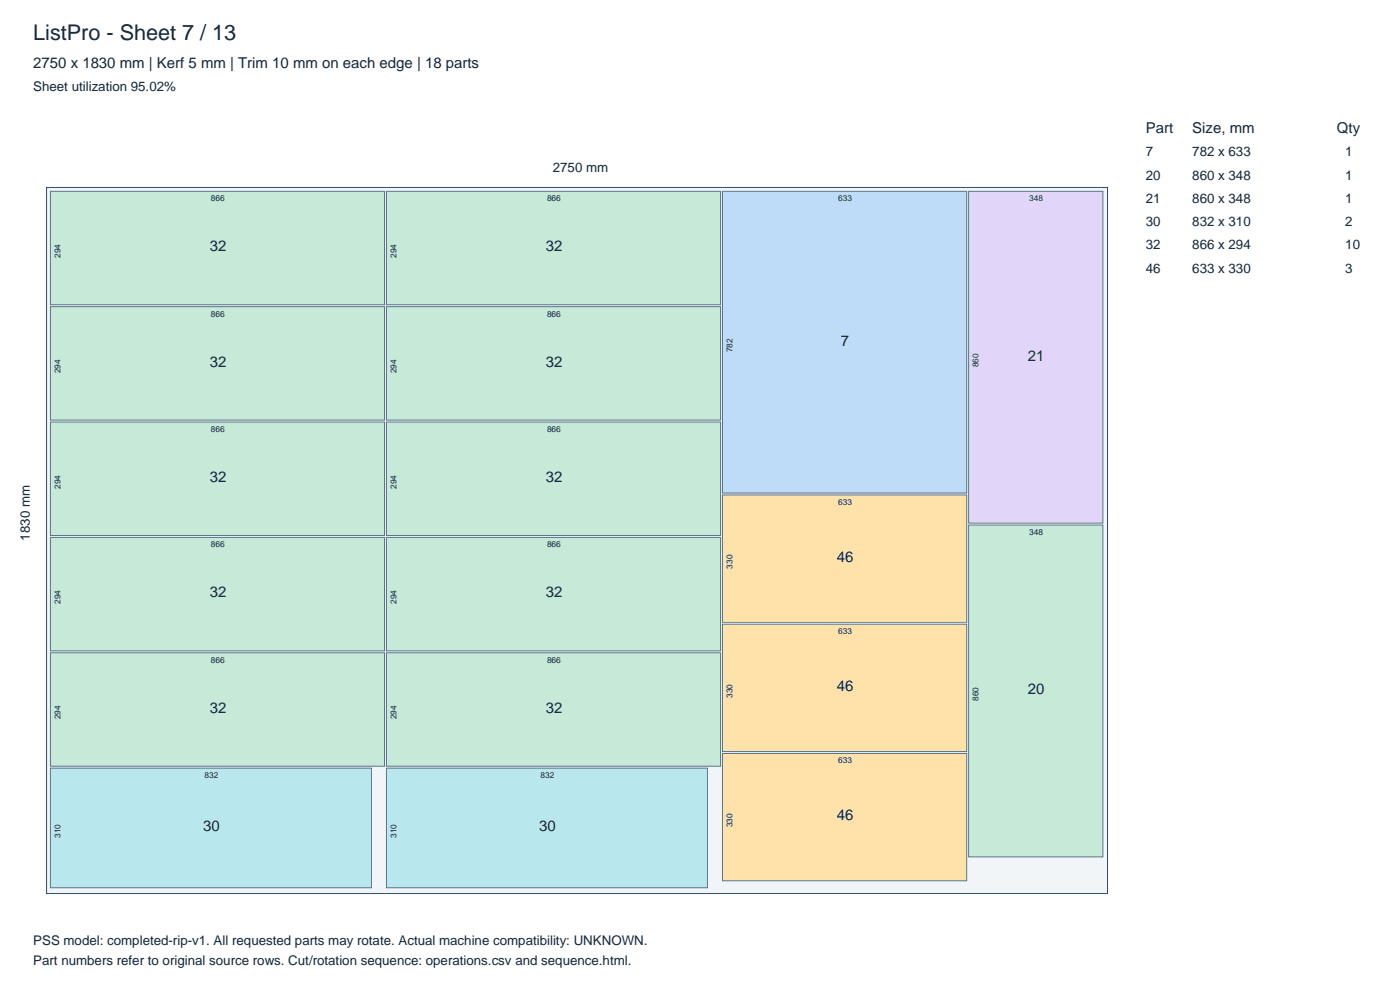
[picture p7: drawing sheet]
<svg xmlns="http://www.w3.org/2000/svg" width="297mm" height="210mm" viewBox="0 0 297 210" stroke-linecap="round" stroke-linejoin="round" font-family="sans-serif">
<defs><g id="words">
<text font-size="4.6" fill="#142638" x="7.1" y="8.5">ListPro - Sheet 7 / 13</text>
<g font-size="3.2" fill="#142638">
<text x="7.1" y="14.5">2750 x 1830 mm | Kerf 5 mm | Trim 10 mm on each edge | 18 parts</text>
<text x="243.1" y="28.2">Part</text>
<text x="252.9" y="28.2">Size, mm</text>
<text x="283.6" y="28.2">Qty</text>
<text x="44.5" y="53.3">32</text>
<text x="115.8" y="53.3">32</text>
<text x="44.5" y="77.8">32</text>
<text x="115.8" y="77.8">32</text>
<text x="178.3" y="73.3">7</text>
<text x="218.1" y="76.5">21</text>
<text x="44.5" y="102.3">32</text>
<text x="115.8" y="102.3">32</text>
<text x="177.5" y="119.2">46</text>
<text x="44.5" y="126.7">32</text>
<text x="115.8" y="126.7">32</text>
<text x="177.5" y="146.6">46</text>
<text x="218.1" y="147.3">20</text>
<text x="44.5" y="151.2">32</text>
<text x="115.8" y="151.2">32</text>
<text x="43.1" y="176.3">30</text>
<text x="114.4" y="176.3">30</text>
<text x="177.5" y="174">46</text>
</g>
<g font-size="2.8" fill="#142638">
<text x="7.1" y="19.4">Sheet utilization 95.02%</text>
<text x="243.1" y="33.2">7</text>
<text x="252.9" y="33.2">782 x 633</text>
<text x="285.4" y="33.2">1</text>
<text x="117.3" y="36.6">2750 mm</text>
<text x="243.1" y="38.1">20</text>
<text x="252.9" y="38.1">860 x 348</text>
<text x="285.4" y="38.1">1</text>
<text x="243.1" y="43">21</text>
<text x="243.1" y="48">30</text>
<text x="252.9" y="43">860 x 348</text>
<text x="252.9" y="48">832 x 310</text>
<text x="285.4" y="43">1</text>
<text x="285.4" y="48">2</text>
<text x="243.1" y="52.9">32</text>
<text x="252.9" y="52.9">866 x 294</text>
<text x="285.4" y="52.9">10</text>
<text x="243.1" y="57.9">46</text>
<text x="252.9" y="57.9">633 x 330</text>
<text x="285.4" y="57.9">3</text>
<text x="6.3" y="114.7" transform="rotate(-90 6.3 114.7)">1830 mm</text>
<text x="7.1" y="200.5">PSS model: completed-rip-v1. All requested parts may rotate. Actual machine compatibility: UNKNOWN.</text>
<text x="7.1" y="204.7">Part numbers refer to original source rows. Cut/rotation sequence: operations.csv and sequence.html.</text>
</g>
<g font-size="1.8" fill="#142638">
<text x="44.8" y="42.7">866</text>
<text x="116" y="42.7">866</text>
<text x="177.8" y="42.7">633</text>
<text x="218.4" y="42.7">348</text>
<text x="12.8" y="54.7" transform="rotate(-90 12.8 54.7)">294</text>
<text x="84.1" y="54.7" transform="rotate(-90 84.1 54.7)">294</text>
<text x="44.8" y="67.2">866</text>
<text x="116" y="67.2">866</text>
<text x="155.4" y="74.7" transform="rotate(-90 155.4 74.7)">782</text>
<text x="207.6" y="77.9" transform="rotate(-90 207.6 77.9)">860</text>
<text x="12.8" y="79.2" transform="rotate(-90 12.8 79.2)">294</text>
<text x="84.1" y="79.2" transform="rotate(-90 84.1 79.2)">294</text>
<text x="44.8" y="91.6">866</text>
<text x="116" y="91.6">866</text>
<text x="12.8" y="103.7" transform="rotate(-90 12.8 103.7)">294</text>
<text x="84.1" y="103.7" transform="rotate(-90 84.1 103.7)">294</text>
<text x="177.8" y="107.1">633</text>
<text x="218.4" y="113.5">348</text>
<text x="44.8" y="116.1">866</text>
<text x="116" y="116.1">866</text>
<text x="155.4" y="120.6" transform="rotate(-90 155.4 120.6)">330</text>
<text x="12.8" y="128.1" transform="rotate(-90 12.8 128.1)">294</text>
<text x="84.1" y="128.1" transform="rotate(-90 84.1 128.1)">294</text>
<text x="177.8" y="134.5">633</text>
<text x="44.8" y="140.6">866</text>
<text x="116" y="140.6">866</text>
<text x="155.4" y="148" transform="rotate(-90 155.4 148)">330</text>
<text x="207.6" y="148.7" transform="rotate(-90 207.6 148.7)">860</text>
<text x="12.8" y="152.6" transform="rotate(-90 12.8 152.6)">294</text>
<text x="84.1" y="152.6" transform="rotate(-90 84.1 152.6)">294</text>
<text x="177.8" y="161.9">633</text>
<text x="43.4" y="165.1">832</text>
<text x="114.7" y="165.1">832</text>
<text x="12.8" y="177.7" transform="rotate(-90 12.8 177.7)">310</text>
<text x="84.1" y="177.7" transform="rotate(-90 84.1 177.7)">310</text>
<text x="155.4" y="175.5" transform="rotate(-90 155.4 175.5)">330</text>
</g>
</g></defs>
<path d="M9.9 39.8h225v149.7h-225z" fill="#f2f5f7" stroke="#334d66" stroke-width=".21"/>
<g fill="#c6ead7" stroke="#59758c" stroke-width=".21">
<path d="M10.7 40.6h70.9v24h-70.9z"/>
<path d="M10.7 65.1h70.9v24h-70.9z"/>
<path d="M10.7 89.5h70.9v24.1h-70.9z"/>
<path d="M10.7 114h70.9v24.1h-70.9z"/>
<path d="M10.7 138.5h70.9v24h-70.9z"/>
</g>
<path d="M10.7 162.9h68.1v25.4h-68.1z" fill="#b8e7ed" stroke="#59758c" stroke-width=".21"/>
<g fill="#c6ead7" stroke="#59758c" stroke-width=".21">
<path d="M82 40.6h70.9v24h-70.9z"/>
<path d="M82 65.1h70.9v24h-70.9z"/>
<path d="M82 89.5h70.9v24.1h-70.9z"/>
<path d="M82 114h70.9v24.1h-70.9z"/>
<path d="M82 138.5h70.9v24h-70.9z"/>
</g>
<path d="M82 162.9h68.1v25.4h-68.1z" fill="#b8e7ed" stroke="#59758c" stroke-width=".21"/>
<path d="M153.3 40.6h51.8v64h-51.8z" fill="#bedcf8" stroke="#59758c" stroke-width=".21"/>
<g fill="#ffe2aa" stroke="#59758c" stroke-width=".21">
<path d="M153.3 105h51.8v27h-51.8z"/>
<path d="M153.3 132.4h51.8v27h-51.8z"/>
<path d="M153.3 159.8h51.8v27h-51.8z"/>
</g>
<path d="M205.5 40.6h28.5v70.4h-28.5z" fill="#e1d5f9" stroke="#59758c" stroke-width=".21"/>
<path d="M205.5 111.4h28.5v70.4h-28.5z" fill="#c6ead7" stroke="#59758c" stroke-width=".21"/>
<use href="#words"/>
</svg>
